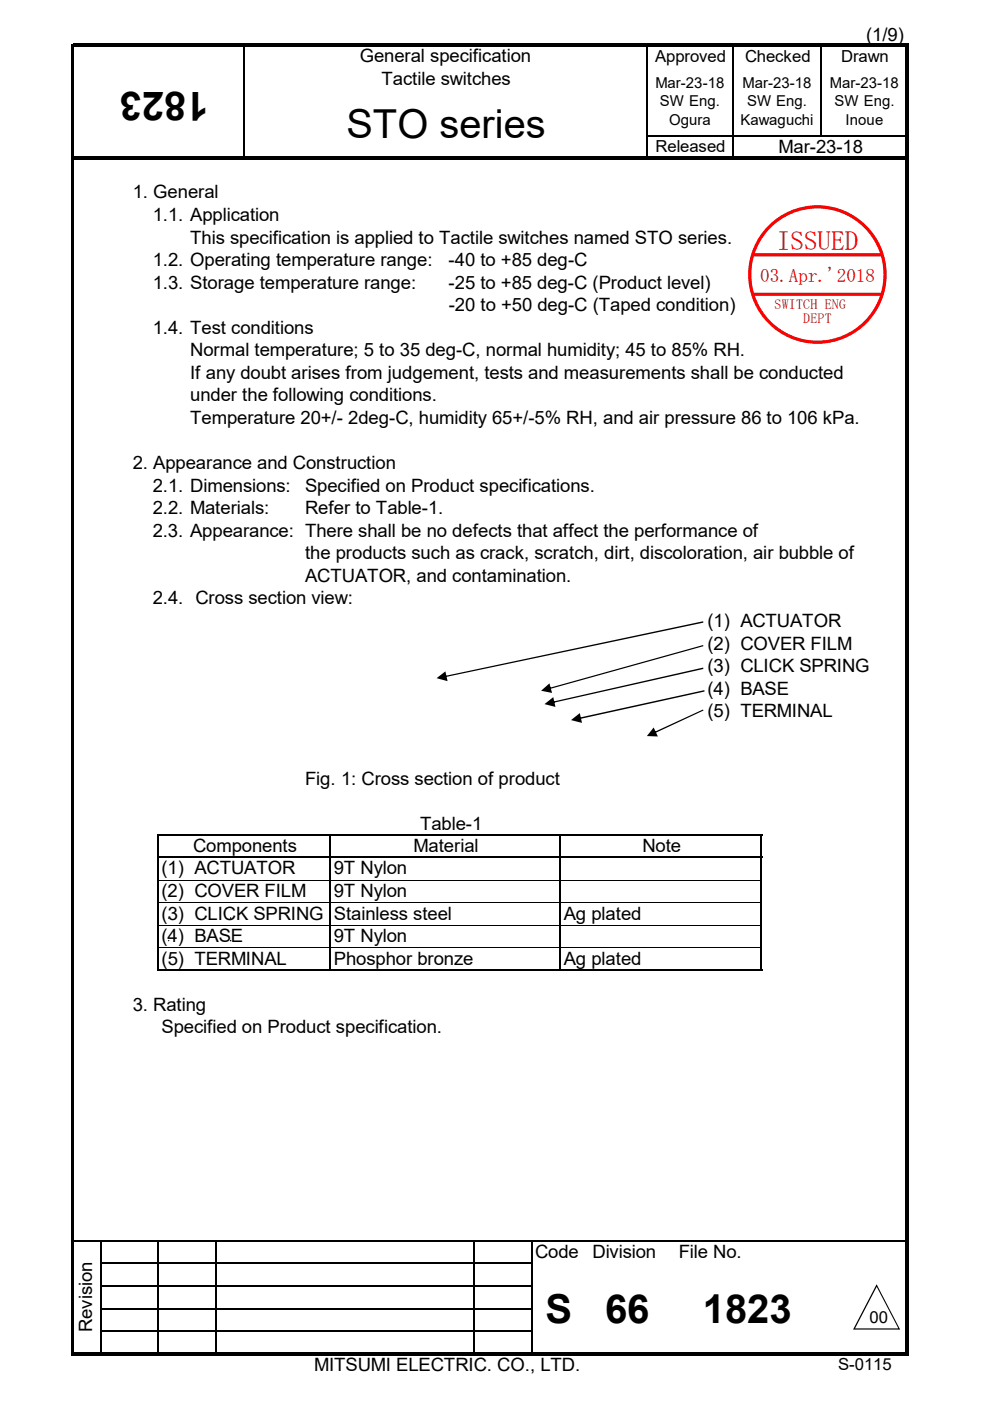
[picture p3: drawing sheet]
<svg xmlns="http://www.w3.org/2000/svg" width="210mm" height="297mm" viewBox="0 0 210 297" stroke-linecap="round" stroke-linejoin="round" font-family="sans-serif">
<defs><g id="words">
<g font-size="8.5">
<text x="44.2" y="19.5" transform="rotate(-180 44.2 19.5)">1823</text>
<text x="73.5" y="29.2">STO series</text>
<text x="115.7" y="280.6">S</text>
<text x="128.3" y="280.6">66</text>
<text x="149.1" y="280.6">1823</text>
</g>
<text font-size="5.8" fill="#f00" x="164.8" y="53">ISSUED</text>
<text font-size="4.1" fill="#f00" x="161.2" y="59.7">03.Apr.'2018</text>
<g font-size="3.9">
<text x="183.7" y="8.6">(1/9)</text>
<text x="76.3" y="13.3">General specification</text>
<text x="80.9" y="18">Tactile switches</text>
<text x="165.1" y="32.3">Mar-23-18</text>
<text x="28.2" y="42.1">1. General</text>
<text x="32.4" y="46.9">1.1. Application</text>
<text x="40.3" y="51.6">This specification is applied to Tactile switches named STO series.</text>
<text x="32.4" y="56.4">1.2. Operating temperature range:</text>
<text x="95.2" y="56.4">-40 to +85 deg-C</text>
<text x="32.4" y="61.2">1.3. Storage temperature range:</text>
<text x="95.2" y="61.2">-25 to +85 deg-C (Product level)</text>
<text x="95.2" y="66">-20 to +50 deg-C (Taped condition)</text>
<text x="32.4" y="70.8">1.4. Test conditions</text>
<text x="40.3" y="75.6">Normal temperature; 5 to 35 deg-C, normal humidity; 45 to 85% RH.</text>
<text x="40.3" y="80.3">If any doubt arises from judgement, tests and measurements shall be conducted</text>
<text x="40.3" y="85.1">under the following conditions.</text>
<text x="40.3" y="89.9">Temperature 20+/- 2deg-C, humidity 65+/-5% RH, and air pressure 86 to 106 kPa.</text>
<text x="28.2" y="99.5">2. Appearance and Construction</text>
<text x="32.4" y="104.2">2.1. Dimensions:</text>
<text x="64.7" y="104.2">Specified on Product specifications.</text>
<text x="32.4" y="109">2.2. Materials:</text>
<text x="32.4" y="113.8">2.3. Appearance: There shall be no defects that affect the performance of</text>
<text x="64.7" y="109">Refer to Table-1.</text>
<text x="64.7" y="118.6">the products such as crack, scratch, dirt, discoloration, air bubble of</text>
<text x="64.7" y="123.4">ACTUATOR, and contamination.</text>
<text x="32.4" y="128.2">2.4. Cross section view:</text>
<text x="150.1" y="132.9">(1) ACTUATOR</text>
<text x="150.1" y="137.7">(2) COVER FILM</text>
<text x="150.1" y="142.5">(3) CLICK SPRING</text>
<text x="150.1" y="147.3">(4) BASE</text>
<text x="150.1" y="152.1">(5) TERMINAL</text>
<text x="64.7" y="166.4">Fig. 1: Cross section of product</text>
<text x="89.1" y="176">Table-1</text>
<text x="34.2" y="185.4">(1) ACTUATOR</text>
<text x="40.9" y="180.6">Components</text>
<text x="70.8" y="185.4">9T Nylon</text>
<text x="87.7" y="180.6">Material</text>
<text x="136.2" y="180.6">Note</text>
<text x="34.2" y="190.2">(2) COVER FILM</text>
<text x="70.8" y="190.2">9T Nylon</text>
<text x="34.2" y="195">(3) CLICK SPRING</text>
<text x="70.8" y="195">Stainless steel</text>
<text x="119.6" y="195">Ag plated</text>
<text x="34.2" y="199.7">(4) BASE</text>
<text x="70.8" y="199.7">9T Nylon</text>
<text x="34.2" y="204.5">(5) TERMINAL</text>
<text x="70.8" y="204.5">Phosphor bronze</text>
<text x="119.6" y="204.5">Ag plated</text>
<text x="28.2" y="214.3">3. Rating</text>
<text x="34.2" y="219.1">Specified on Product specification.</text>
<text x="113.5" y="266.7">Code</text>
<text x="125.7" y="266.7">Division</text>
<text x="144" y="266.7">File No.</text>
<text x="19.5" y="282.4" transform="rotate(-90 19.5 282.4)">Revision</text>
<text x="66.6" y="290.6">MITSUMI ELECTRIC. CO., LTD.</text>
</g>
<g font-size="3.5">
<text x="139" y="13.1">Approved</text>
<text x="158" y="13.1">Checked</text>
<text x="178.4" y="13.1">Drawn</text>
<text x="139" y="32.2">Released</text>
<text x="184.4" y="280.5">00</text>
<text x="177.8" y="290.5">S-0115</text>
</g>
<g font-size="3.2">
<text x="139" y="18.6">Mar-23-18</text>
<text x="140" y="22.5">SW Eng.</text>
<text x="157.5" y="18.6">Mar-23-18</text>
<text x="158.5" y="22.5">SW Eng.</text>
<text x="176" y="18.6">Mar-23-18</text>
<text x="177" y="22.5">SW Eng.</text>
<text x="141.9" y="26.5">Ogura</text>
<text x="157" y="26.5">Kawaguchi</text>
<text x="179.4" y="26.5">Inoue</text>
</g>
<g font-size="3" fill="#f00">
<text x="164.3" y="65.4">SWITCH ENG</text>
<text x="170.4" y="68.4">DEPT</text>
</g>
</g></defs>
<path d="M33.7 186.6h36.2M33.7 191.4h36.2M33.7 196.2h36.2M70.3 186.6h48.4M70.3 191.4h48.4M70.3 196.2h48.4M119 186.6h42.3M119 191.4h42.3M119 196.2h42.3M33.7 201h36.2M70.3 201h48.4M119 201h42.3" fill="none" stroke="#000" stroke-width=".21"/>
<g fill="none" stroke="#000" stroke-width=".34">
<path d="M51.8 9.9v23.3M137.1 9.9v23.3M155.4 9.9v23.3M174.2 9.9v19M137.3 28.7h54.8M33.5 176.8v29.1M33.7 177h128M70.1 177.2v28.7M118.9 177.2v28.7M161.5 177.2v28.7M33.7 181.8h128M33.7 205.7h128"/>
<path d="M15.6 263.1h176.5M21.3 263.3v23.4M21.5 267.9h91.4M21.5 272.7h91.4M21.5 277.5h91.4M33.5 263.3v23.4M45.7 263.3v23.4M100.6 263.3v23.4M112.8 263.3v23.4M21.5 282.2h91.4"/>
</g>
<path d="M15.6 9.3h177.2v.6h-177.2zM15.6 33.2h177.2v.7h-177.2zM15.1 9.3h.5v278.1h-.5zM15.6 286.7h177.2v.7h-177.2zM192.1 9.9h.7v277.5h-.7z" fill="#000"/>
<path d="M34.3 138.8h108v21.3h-108z" fill="#fff"/>
<g fill="#000">
<path d="M35.7 199.5l.2-.2zM35.7 194.7l.2-.1zM49 199.3l-.2 .2zM49 194.6l-.2 .1z"/>
<path d="M94.3 143.3l.1 .3 54.8-11.6-.1-.3zM92.6 143.8l2.3 .6-.4-2.1z"/>
<path d="M116.5 145.9v.2l32.7-9.1-.1-.2zM114.8 146.5l2.3 .4-.6-2z"/>
<path d="M138.7 155.2l.2 .3 10.3-4.9-.1-.2zM138.6 154.2l-1.4 1.9h2.3z"/>
<path d="M117.2 148.8l.1 .2 31.9-7.2-.1-.3zM115.5 149.3l2.3 .6-.5-2.1z"/>
<path d="M122.8 152.2l.1 .3 26.5-5.9v-.3zM121.1 152.7l2.3 .6-.4-2.1z"/>
<path d="M185.9 272.3l5 9.6h-10zM185.8 272.6h.3l-4.8 9.2-.2-.2h9.6l-.1 .2z"/>
</g>
<g fill="none" stroke="#f00" stroke-width=".68">
<path d="M160 54h26.8M160 62.4h26.8"/>
<circle cx="173.4" cy="58.2" r="14.4"/>
</g>
<use href="#words"/>
</svg>
